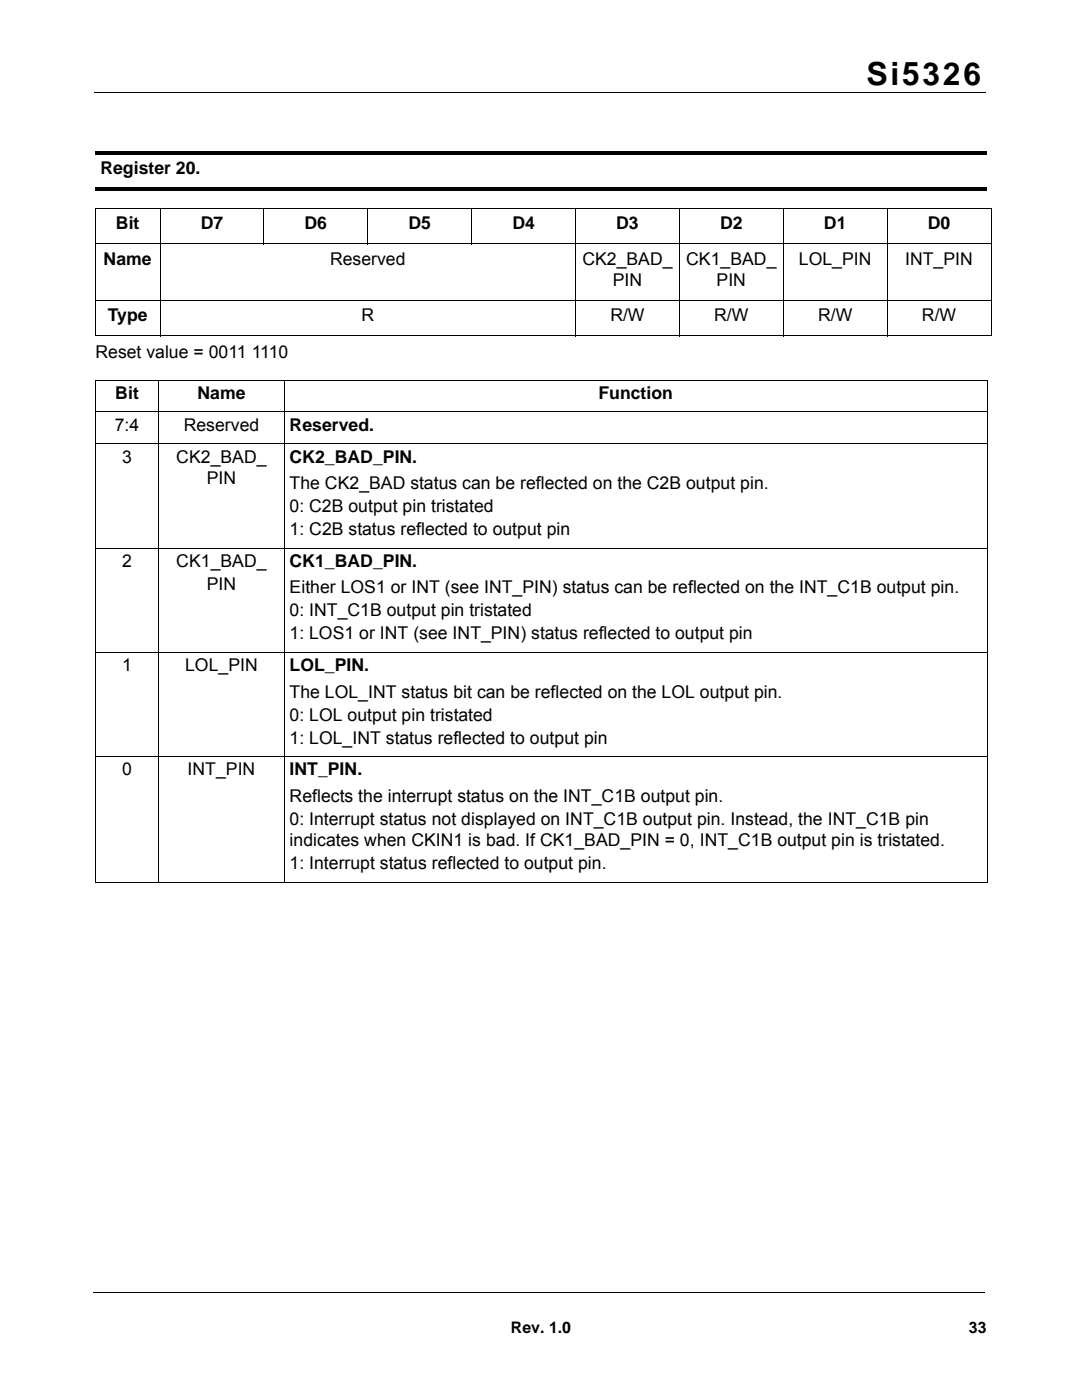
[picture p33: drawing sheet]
<svg xmlns="http://www.w3.org/2000/svg" width="216mm" height="279mm" viewBox="0 0 216 279" stroke-linecap="round" stroke-linejoin="round" font-family="sans-serif">
<defs><g id="words">
<text font-size="6.3" x="172.9" y="16.9">Si5326</text>
<g font-size="3.5">
<text x="20" y="34.8">Register 20.</text>
<text x="23.1" y="45.7">Bit</text>
<text x="40" y="45.7">D7</text>
<text x="60.8" y="45.7">D6</text>
<text x="81.5" y="45.7">D5</text>
<text x="102.2" y="45.7">D4</text>
<text x="123" y="45.7">D3</text>
<text x="143.7" y="45.7">D2</text>
<text x="164.4" y="45.7">D1</text>
<text x="185.1" y="45.7">D0</text>
<text x="20.7" y="52.8">Name</text>
<text x="65.8" y="52.8">Reserved</text>
<text x="116.2" y="52.8">CK2_BAD_</text>
<text x="136.9" y="52.8">CK1_BAD_</text>
<text x="159.4" y="52.8">LOL_PIN</text>
<text x="180.6" y="52.8">INT_PIN</text>
<text x="122.3" y="57">PIN</text>
<text x="143" y="57">PIN</text>
<text x="21.5" y="64.1">Type</text>
<text x="72.1" y="64.1">R</text>
<text x="121.8" y="64.1">R/W</text>
<text x="142.5" y="64.1">R/W</text>
<text x="163.2" y="64.1">R/W</text>
<text x="184" y="64.1">R/W</text>
<text x="19" y="71.5">Reset value = 0011 1110</text>
<text x="23" y="79.6">Bit</text>
<text x="39.4" y="79.6">Name</text>
<text x="119.4" y="79.6">Function</text>
<text x="22.9" y="86">7:4</text>
<text x="36.7" y="86">Reserved</text>
<text x="57.8" y="86">Reserved.</text>
<text x="24.4" y="92.3">3</text>
<text x="35.2" y="92.3">CK2_BAD_</text>
<text x="57.8" y="92.3">CK2_BAD_PIN.</text>
<text x="41.3" y="96.5">PIN</text>
<text x="57.8" y="97.6">The CK2_BAD status can be reflected on the C2B output pin.</text>
<text x="57.8" y="102.2">0: C2B output pin tristated</text>
<text x="57.8" y="106.8">1: C2B status reflected to output pin</text>
<text x="24.4" y="113.1">2</text>
<text x="35.2" y="113.1">CK1_BAD_</text>
<text x="57.8" y="113.1">CK1_BAD_PIN.</text>
<text x="41.3" y="117.7">PIN</text>
<text x="57.8" y="118.4">Either LOS1 or INT (see INT_PIN) status can be reflected on the INT_C1B output pin.</text>
<text x="57.8" y="123">0: INT_C1B output pin tristated</text>
<text x="57.8" y="127.6">1: LOS1 or INT (see INT_PIN) status reflected to output pin</text>
<text x="24.4" y="133.9">1</text>
<text x="37" y="133.9">LOL_PIN</text>
<text x="57.8" y="133.9">LOL_PIN.</text>
<text x="57.8" y="139.2">The LOL_INT status bit can be reflected on the LOL output pin.</text>
<text x="57.8" y="143.8">0: LOL output pin tristated</text>
<text x="57.8" y="148.4">1: LOL_INT status reflected to output pin</text>
<text x="24.4" y="154.7">0</text>
<text x="37.4" y="154.7">INT_PIN</text>
<text x="57.8" y="154.7">INT_PIN.</text>
<text x="57.8" y="160">Reflects the interrupt status on the INT_C1B output pin.</text>
<text x="57.8" y="164.6">0: Interrupt status not displayed on INT_C1B output pin. Instead, the INT_C1B pin</text>
<text x="57.8" y="168.9">indicates when CKIN1 is bad. If CK1_BAD_PIN = 0, INT_C1B output pin is tristated.</text>
<text x="57.8" y="173.5">1: Interrupt status reflected to output pin.</text>
</g>
<g font-size="3.2">
<text x="102" y="266">Rev. 1.0</text>
<text x="193.3" y="266">33</text>
</g>
</g></defs>
<path d="M18.8 18.4h177.8M18.6 257.9h177.8" fill="none" stroke="#000" stroke-width=".2"/>
<g fill="#fff">
<path d="M19 259.6h30.7v14.7h-30.7z"/>
<path d="M19 28.9h177.8v3.5h-177.8z"/>
</g>
<path d="M19 30.3h177.8v.7h-177.8z" fill="#000"/>
<path d="M19 36h177.8v3.5h-177.8z" fill="#fff"/>
<path d="M19 37.3h177.8v.7h-177.8z" fill="#000"/>
<g fill="none" stroke="#000" stroke-width=".2">
<path d="M19 41.6h178.8M19 48.7h178.8M19 60h178.8M19 41.7v25.3M31.9 41.6v25.5M52.7 41.6v7.2M73.4 41.6v7.2M94.1 41.6v7.2M114.9 41.6v25.5M135.6 41.6v25.5M156.3 41.6v25.5M177 41.6v25.5"/>
<path d="M197.8 41.7v25.3M19 67h178.8M19 75.8h178.1M19 75.9v100.1M31.7 75.8v100.3M56.7 75.8v100.3M197 75.9v100.1M19 82.2h178.1M19 88.5h178.1M19 109.4h178.1M19 130.2h178.1M19 151h178.1"/>
<path d="M19 176h178.1"/>
</g>
<use href="#words"/>
</svg>
